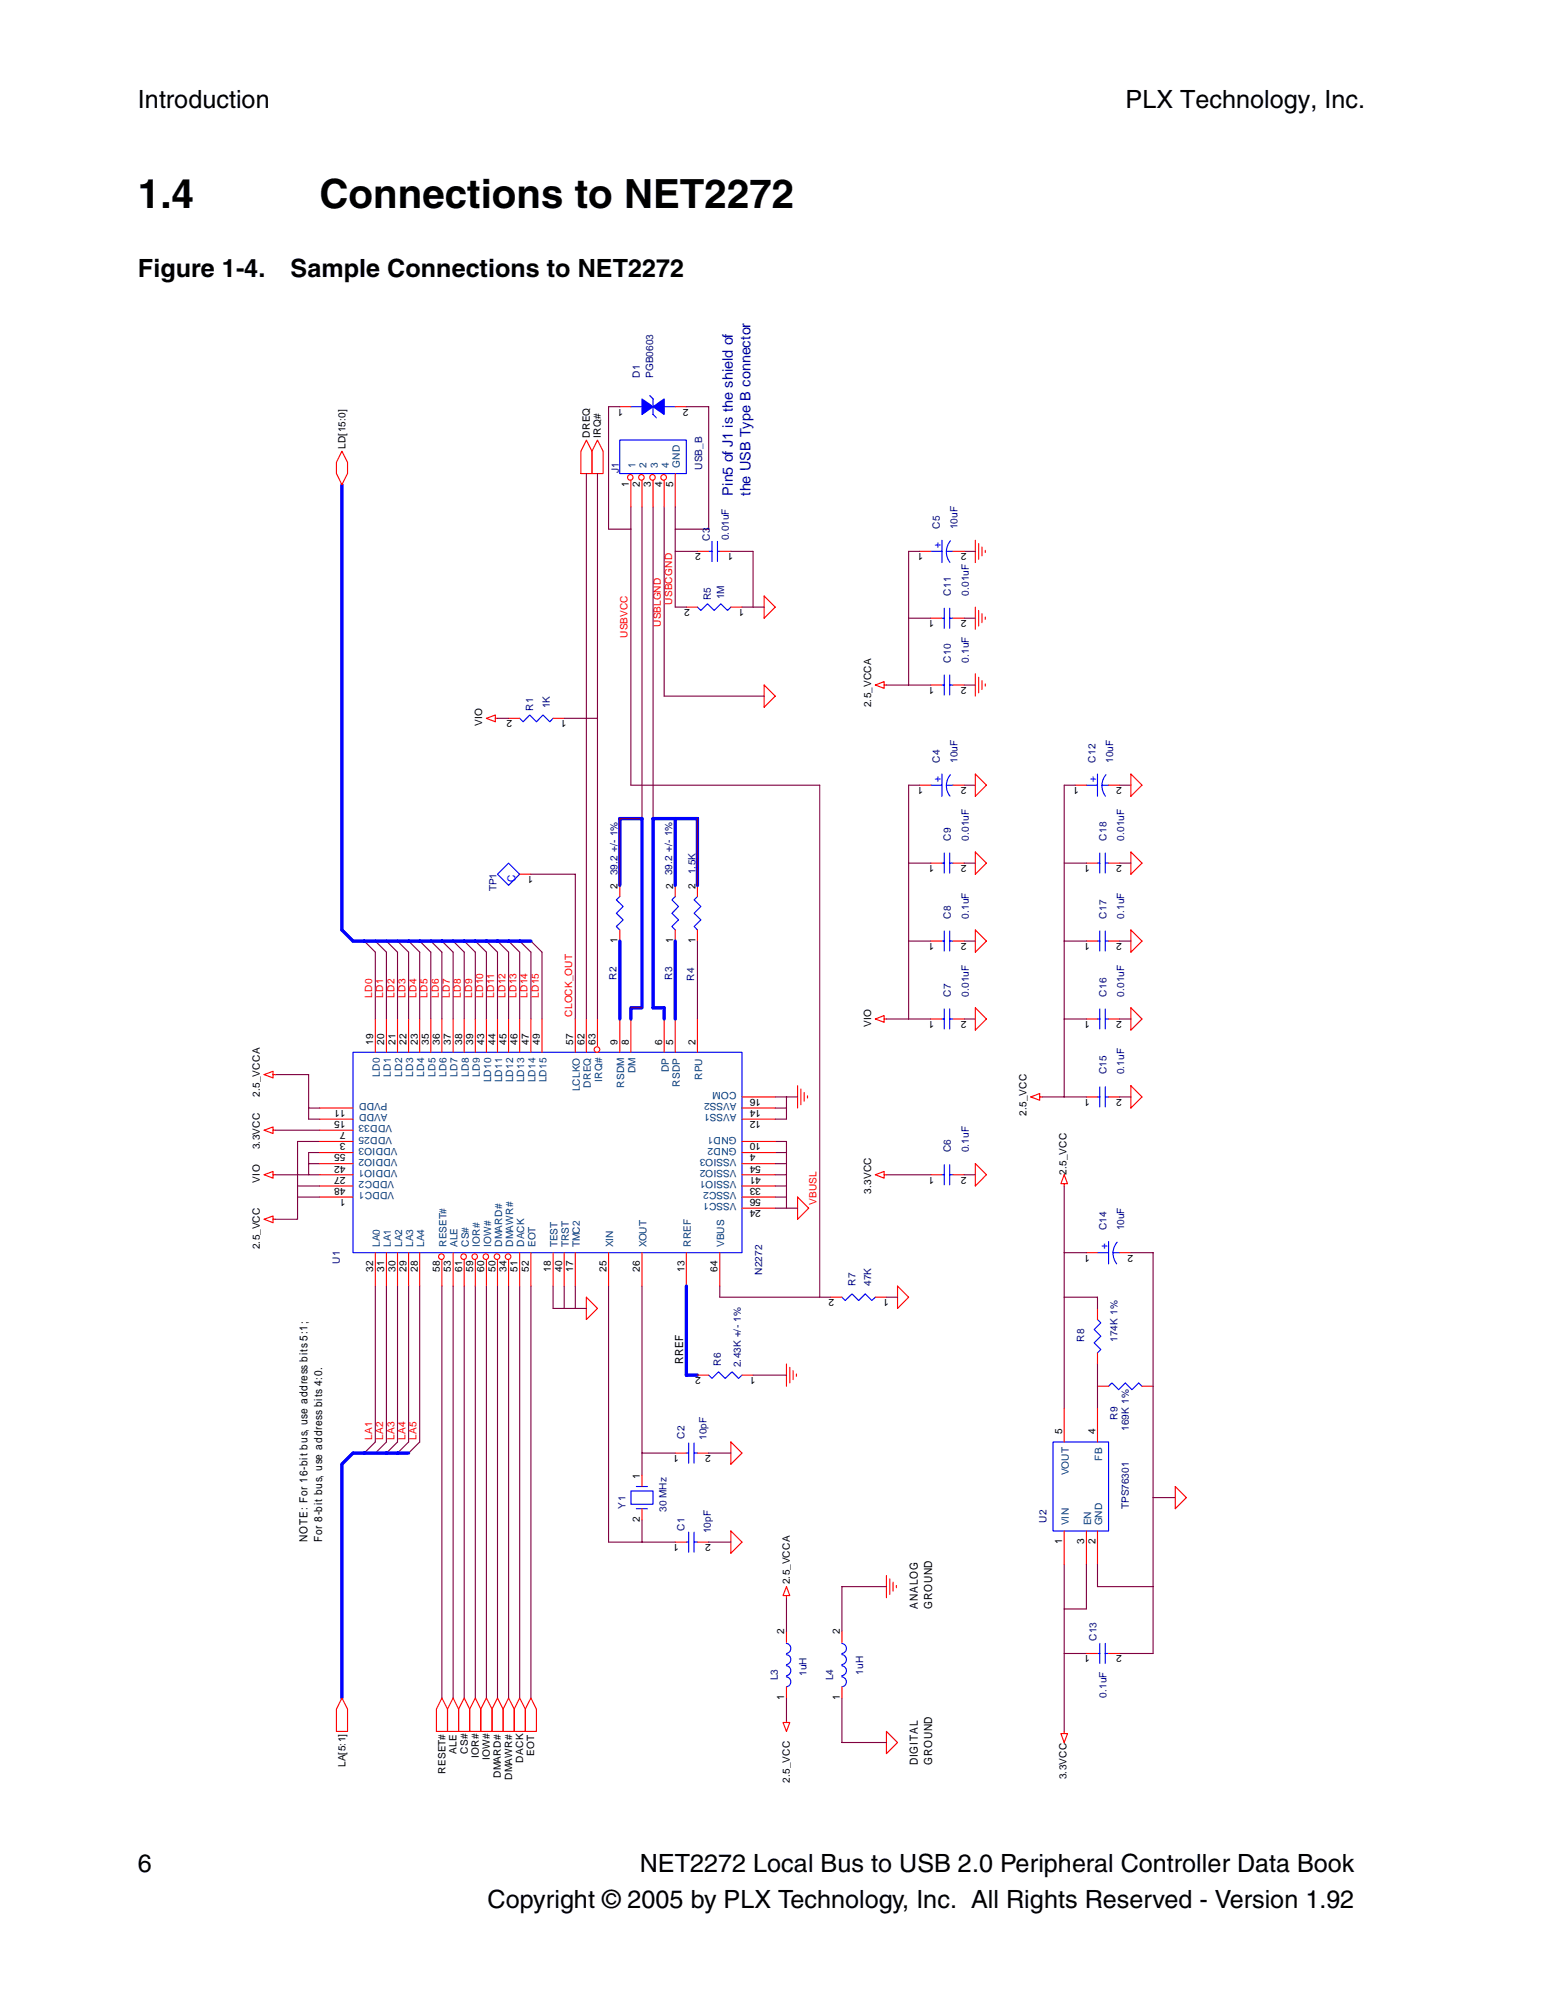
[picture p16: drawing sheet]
<svg xmlns="http://www.w3.org/2000/svg" width="216mm" height="279mm" viewBox="0 0 216 279" stroke-linecap="round" stroke-linejoin="round" font-family="sans-serif">
<defs><g id="words">
<g font-size="5.6">
<text x="19.3" y="29.2">1.4</text>
<text x="44.7" y="29.2">Connections to NET2272</text>
</g>
<g font-size="3.5">
<text x="19.3" y="15">Introduction</text>
<text x="157.5" y="15">PLX Technology, Inc.</text>
<text x="19.3" y="38.7">Figure 1-4.</text>
<text x="40.7" y="38.7">Sample Connections to NET2272</text>
<text x="19.3" y="261.9">6</text>
<text x="89.5" y="261.9">NET2272 Local Bus to USB 2.0 Peripheral Controller Data Book</text>
<text x="68.2" y="266.9">Copyright © 2005 by PLX Technology, Inc. All Rights Reserved - Version 1.92</text>
</g>
<g font-size="2" fill="#0000a0">
<text x="102.5" y="69.4" transform="rotate(-90 102.5 69.4)">Pin5 of J1 is the shield of</text>
<text x="105" y="69.4" transform="rotate(-90 105 69.4)">the USB Type B connector</text>
</g>
<g font-size="1.6" fill="#00f">
<text x="131.7" y="76.7" transform="rotate(-90 131.7 76.7)">+</text>
<text x="131.7" y="109.4" transform="rotate(-90 131.7 109.4)">+</text>
<text x="153.4" y="109.4" transform="rotate(-90 153.4 109.4)">+</text>
<text x="72.1" y="123.4" transform="rotate(-90 72.1 123.4)">C</text>
<text x="155" y="174.8" transform="rotate(-90 155 174.8)">+</text>
</g>
<g font-size="1.6">
<text x="95.6" y="190.8" transform="rotate(-90 95.6 190.8)">RREF</text>
<text x="43" y="215.8" transform="rotate(-90 43 215.8)">NOTE: For 16-bit bus, use address bits 5:1;</text>
<text x="45.1" y="215.8" transform="rotate(-90 45.1 215.8)">For 8-bit bus, use address bits 4:0.</text>
<text x="128.4" y="225.1" transform="rotate(-90 128.4 225.1)">ANALOG</text>
<text x="130.4" y="225.1" transform="rotate(-90 130.4 225.1)">GROUND</text>
<text x="128.4" y="246.9" transform="rotate(-90 128.4 246.9)">DIGITAL</text>
<text x="130.4" y="246.9" transform="rotate(-90 130.4 246.9)">GROUND</text>
</g>
<g font-size="1.4" fill="#000080">
<text x="89.5" y="52.9" transform="rotate(-90 89.5 52.9)">D1</text>
<text x="91.4" y="52.9" transform="rotate(-90 91.4 52.9)">PGB0603</text>
<text x="98.2" y="65.8" transform="rotate(-90 98.2 65.8)">USB_B</text>
<text x="86.6" y="66.2" transform="rotate(-90 86.6 66.2)">J1</text>
<text x="99.3" y="75.7" transform="rotate(-90 99.3 75.7)">C3</text>
<text x="102" y="75.6" transform="rotate(-90 102 75.6)">0.01uF</text>
<text x="131.5" y="74" transform="rotate(-90 131.5 74)">C5</text>
<text x="134" y="74" transform="rotate(-90 134 74)">10uF</text>
<text x="99.5" y="84" transform="rotate(-90 99.5 84)">R5</text>
<text x="101.3" y="83.8" transform="rotate(-90 101.3 83.8)">1M</text>
<text x="133.1" y="83.4" transform="rotate(-90 133.1 83.4)">C11</text>
<text x="135.5" y="83.4" transform="rotate(-90 135.5 83.4)">0.01uF</text>
<text x="133.1" y="92.7" transform="rotate(-90 133.1 92.7)">C10</text>
<text x="135.5" y="92.7" transform="rotate(-90 135.5 92.7)">0.1uF</text>
<text x="74.6" y="99.4" transform="rotate(-90 74.6 99.4)">R1</text>
<text x="76.9" y="99.1" transform="rotate(-90 76.9 99.1)">1K</text>
<text x="131.5" y="106.7" transform="rotate(-90 131.5 106.7)">C4</text>
<text x="134" y="106.7" transform="rotate(-90 134 106.7)">10uF</text>
<text x="153.3" y="106.7" transform="rotate(-90 153.3 106.7)">C12</text>
<text x="155.8" y="106.7" transform="rotate(-90 155.8 106.7)">10uF</text>
<text x="133.1" y="117.6" transform="rotate(-90 133.1 117.6)">C9</text>
<text x="135.5" y="117.6" transform="rotate(-90 135.5 117.6)">0.01uF</text>
<text x="154.8" y="117.6" transform="rotate(-90 154.8 117.6)">C18</text>
<text x="157.3" y="117.6" transform="rotate(-90 157.3 117.6)">0.01uF</text>
<text x="69.5" y="124.7" transform="rotate(-90 69.5 124.7)">TP1</text>
<text x="86.4" y="122.5" transform="rotate(-90 86.4 122.5)">39.2 +/- 1%</text>
<text x="94" y="122.5" transform="rotate(-90 94 122.5)">39.2 +/- 1%</text>
<text x="97.3" y="122.3" transform="rotate(-90 97.3 122.3)">1.5K</text>
<text x="133.1" y="128.5" transform="rotate(-90 133.1 128.5)">C8</text>
<text x="135.5" y="128.5" transform="rotate(-90 135.5 128.5)">0.1uF</text>
<text x="154.8" y="128.5" transform="rotate(-90 154.8 128.5)">C17</text>
<text x="157.3" y="128.5" transform="rotate(-90 157.3 128.5)">0.1uF</text>
<text x="86.3" y="137.1" transform="rotate(-90 86.3 137.1)">R2</text>
<text x="94" y="137.1" transform="rotate(-90 94 137.1)">R3</text>
<text x="97.1" y="137.2" transform="rotate(-90 97.1 137.2)">R4</text>
<text x="133.1" y="139.4" transform="rotate(-90 133.1 139.4)">C7</text>
<text x="135.5" y="139.4" transform="rotate(-90 135.5 139.4)">0.01uF</text>
<text x="154.8" y="139.4" transform="rotate(-90 154.8 139.4)">C16</text>
<text x="157.3" y="139.4" transform="rotate(-90 157.3 139.4)">0.01uF</text>
<text x="154.8" y="150.3" transform="rotate(-90 154.8 150.3)">C15</text>
<text x="157.3" y="150.3" transform="rotate(-90 157.3 150.3)">0.1uF</text>
<text x="133.1" y="161.2" transform="rotate(-90 133.1 161.2)">C6</text>
<text x="135.5" y="161.2" transform="rotate(-90 135.5 161.2)">0.1uF</text>
<text x="154.8" y="172.1" transform="rotate(-90 154.8 172.1)">C14</text>
<text x="157.3" y="172.1" transform="rotate(-90 157.3 172.1)">10uF</text>
<text x="47.6" y="176.8" transform="rotate(-90 47.6 176.8)">U1</text>
<text x="106.6" y="178.4" transform="rotate(-90 106.6 178.4)">N2272</text>
<text x="119.7" y="179.9" transform="rotate(-90 119.7 179.9)">R7</text>
<text x="121.9" y="179.9" transform="rotate(-90 121.9 179.9)">47K</text>
<text x="100.9" y="191.1" transform="rotate(-90 100.9 191.1)">R6</text>
<text x="103.7" y="191.3" transform="rotate(-90 103.7 191.3)">2.43K +/- 1%</text>
<text x="151.7" y="187.7" transform="rotate(-90 151.7 187.7)">R8</text>
<text x="156.4" y="187.7" transform="rotate(-90 156.4 187.7)">174K 1%</text>
<text x="95.8" y="201.3" transform="rotate(-90 95.8 201.3)">C2</text>
<text x="98.9" y="201.4" transform="rotate(-90 98.9 201.4)">10pF</text>
<text x="156.4" y="198.6" transform="rotate(-90 156.4 198.6)">R9</text>
<text x="157.9" y="200.2" transform="rotate(-90 157.9 200.2)">169K 1%</text>
<text x="87.5" y="211.1" transform="rotate(-90 87.5 211.1)">Y1</text>
<text x="93.3" y="211.5" transform="rotate(-90 93.3 211.5)">30 MHz</text>
<text x="95.8" y="214.2" transform="rotate(-90 95.8 214.2)">C1</text>
<text x="99.5" y="214.5" transform="rotate(-90 99.5 214.5)">10pF</text>
<text x="146.4" y="213.1" transform="rotate(-90 146.4 213.1)">U2</text>
<text x="157.9" y="211.1" transform="rotate(-90 157.9 211.1)">TPS76301</text>
<text x="153.4" y="229.6" transform="rotate(-90 153.4 229.6)">C13</text>
<text x="108.8" y="235.1" transform="rotate(-90 108.8 235.1)">L3</text>
<text x="112.8" y="234.4" transform="rotate(-90 112.8 234.4)">1uH</text>
<text x="116.6" y="235.1" transform="rotate(-90 116.6 235.1)">L4</text>
<text x="120.8" y="234.3" transform="rotate(-90 120.8 234.3)">1uH</text>
<text x="154.8" y="237.5" transform="rotate(-90 154.8 237.5)">0.1uF</text>
</g>
<g font-size="1.4">
<text x="87.2" y="57.2" transform="rotate(-180 87.2 57.2)">1</text>
<text x="96.4" y="57.2" transform="rotate(-180 96.4 57.2)">2</text>
<text x="48.3" y="62.8" transform="rotate(-90 48.3 62.8)">LD[15:0]</text>
<text x="82.5" y="61.3" transform="rotate(-90 82.5 61.3)">DREQ</text>
<text x="84.1" y="61.3" transform="rotate(-90 84.1 61.3)">IRQ#</text>
<text x="88" y="68.1" transform="rotate(-90 88 68.1)">1</text>
<text x="89.5" y="68.1" transform="rotate(-90 89.5 68.1)">2</text>
<text x="91.1" y="68.1" transform="rotate(-90 91.1 68.1)">3</text>
<text x="92.6" y="68.1" transform="rotate(-90 92.6 68.1)">4</text>
<text x="94.2" y="68.1" transform="rotate(-90 94.2 68.1)">5</text>
<text x="98.1" y="77.4" transform="rotate(-180 98.1 77.4)">2</text>
<text x="102.6" y="77.4" transform="rotate(-180 102.6 77.4)">1</text>
<text x="129.2" y="77.4" transform="rotate(-180 129.2 77.4)">1</text>
<text x="135.2" y="77.4" transform="rotate(-180 135.2 77.4)">2</text>
<text x="96.5" y="85.2" transform="rotate(-180 96.5 85.2)">2</text>
<text x="104.1" y="85.2" transform="rotate(-180 104.1 85.2)">1</text>
<text x="130.7" y="86.8" transform="rotate(-180 130.7 86.8)">1</text>
<text x="135.2" y="86.8" transform="rotate(-180 135.2 86.8)">2</text>
<text x="67.5" y="101.6" transform="rotate(-90 67.5 101.6)">VIO</text>
<text x="71.6" y="100.8" transform="rotate(-180 71.6 100.8)">2</text>
<text x="79.3" y="100.8" transform="rotate(-180 79.3 100.8)">1</text>
<text x="121.9" y="99" transform="rotate(-90 121.9 99)">2.5_VCCA</text>
<text x="130.7" y="96.1" transform="rotate(-180 130.7 96.1)">1</text>
<text x="135.2" y="96.1" transform="rotate(-180 135.2 96.1)">2</text>
<text x="129.2" y="110.1" transform="rotate(-180 129.2 110.1)">1</text>
<text x="135.2" y="110.1" transform="rotate(-180 135.2 110.1)">2</text>
<text x="150.9" y="110.1" transform="rotate(-180 150.9 110.1)">1</text>
<text x="157" y="110.1" transform="rotate(-180 157 110.1)">2</text>
<text x="74.6" y="122.6" transform="rotate(-180 74.6 122.6)">1</text>
<text x="86.4" y="124.3" transform="rotate(-90 86.4 124.3)">2</text>
<text x="94.2" y="124.3" transform="rotate(-90 94.2 124.3)">2</text>
<text x="97.3" y="124.3" transform="rotate(-90 97.3 124.3)">2</text>
<text x="130.7" y="121" transform="rotate(-180 130.7 121)">1</text>
<text x="135.2" y="121" transform="rotate(-180 135.2 121)">2</text>
<text x="152.5" y="121" transform="rotate(-180 152.5 121)">1</text>
<text x="157" y="121" transform="rotate(-180 157 121)">2</text>
<text x="86.4" y="132" transform="rotate(-90 86.4 132)">1</text>
<text x="94.2" y="132" transform="rotate(-90 94.2 132)">1</text>
<text x="97.3" y="132" transform="rotate(-90 97.3 132)">1</text>
<text x="130.7" y="131.9" transform="rotate(-180 130.7 131.9)">1</text>
<text x="135.2" y="131.9" transform="rotate(-180 135.2 131.9)">2</text>
<text x="152.5" y="131.9" transform="rotate(-180 152.5 131.9)">1</text>
<text x="157" y="131.9" transform="rotate(-180 157 131.9)">2</text>
<text x="121.9" y="143.6" transform="rotate(-90 121.9 143.6)">VIO</text>
<text x="130.7" y="142.8" transform="rotate(-180 130.7 142.8)">1</text>
<text x="135.2" y="142.8" transform="rotate(-180 135.2 142.8)">2</text>
<text x="152.5" y="142.8" transform="rotate(-180 152.5 142.8)">1</text>
<text x="157" y="142.8" transform="rotate(-180 157 142.8)">2</text>
<text x="52.2" y="146.1" transform="rotate(-90 52.2 146.1)">19</text>
<text x="53.8" y="146.1" transform="rotate(-90 53.8 146.1)">20</text>
<text x="55.3" y="146.1" transform="rotate(-90 55.3 146.1)">21</text>
<text x="56.9" y="146.1" transform="rotate(-90 56.9 146.1)">22</text>
<text x="58.4" y="146.1" transform="rotate(-90 58.4 146.1)">23</text>
<text x="60" y="146.1" transform="rotate(-90 60 146.1)">35</text>
<text x="61.5" y="146.1" transform="rotate(-90 61.5 146.1)">36</text>
<text x="63.1" y="146.1" transform="rotate(-90 63.1 146.1)">37</text>
<text x="64.7" y="146.1" transform="rotate(-90 64.7 146.1)">38</text>
<text x="66.2" y="146.1" transform="rotate(-90 66.2 146.1)">39</text>
<text x="67.8" y="146.1" transform="rotate(-90 67.8 146.1)">43</text>
<text x="69.3" y="146.1" transform="rotate(-90 69.3 146.1)">44</text>
<text x="70.9" y="146.1" transform="rotate(-90 70.9 146.1)">45</text>
<text x="72.4" y="146.1" transform="rotate(-90 72.4 146.1)">46</text>
<text x="74" y="146.1" transform="rotate(-90 74 146.1)">47</text>
<text x="75.5" y="146.1" transform="rotate(-90 75.5 146.1)">49</text>
<text x="80.2" y="146.1" transform="rotate(-90 80.2 146.1)">57</text>
<text x="81.8" y="146.1" transform="rotate(-90 81.8 146.1)">62</text>
<text x="83.3" y="146.1" transform="rotate(-90 83.3 146.1)">63</text>
<text x="86.4" y="146.1" transform="rotate(-90 86.4 146.1)">9</text>
<text x="88" y="146.1" transform="rotate(-90 88 146.1)">8</text>
<text x="92.6" y="146.1" transform="rotate(-90 92.6 146.1)">6</text>
<text x="94.2" y="146.1" transform="rotate(-90 94.2 146.1)">5</text>
<text x="97.3" y="146.1" transform="rotate(-90 97.3 146.1)">2</text>
<text x="36.4" y="153.5" transform="rotate(-90 36.4 153.5)">2.5_VCCA</text>
<text x="48.3" y="155.3" transform="rotate(-180 48.3 155.3)">11</text>
<text x="106.5" y="155.3" transform="rotate(-180 106.5 155.3)">14</text>
<text x="106.5" y="153.7" transform="rotate(-180 106.5 153.7)">16</text>
<text x="152.5" y="153.7" transform="rotate(-180 152.5 153.7)">1</text>
<text x="157" y="153.7" transform="rotate(-180 157 153.7)">2</text>
<text x="36.4" y="160.8" transform="rotate(-90 36.4 160.8)">3.3VCC</text>
<text x="48.3" y="161.5" transform="rotate(-180 48.3 161.5)">55</text>
<text x="48.3" y="156.8" transform="rotate(-180 48.3 156.8)">15</text>
<text x="48.3" y="158.4" transform="rotate(-180 48.3 158.4)">7</text>
<text x="48.3" y="159.9" transform="rotate(-180 48.3 159.9)">3</text>
<text x="105.7" y="161.5" transform="rotate(-180 105.7 161.5)">4</text>
<text x="106.5" y="159.9" transform="rotate(-180 106.5 159.9)">10</text>
<text x="106.5" y="156.8" transform="rotate(-180 106.5 156.8)">12</text>
<text x="143.6" y="156.1" transform="rotate(-90 143.6 156.1)">2.5_VCC</text>
<text x="36.4" y="165.4" transform="rotate(-90 36.4 165.4)">VIO</text>
<text x="48.3" y="164.6" transform="rotate(-180 48.3 164.6)">27</text>
<text x="48.3" y="163.1" transform="rotate(-180 48.3 163.1)">42</text>
<text x="48.3" y="167.7" transform="rotate(-180 48.3 167.7)">1</text>
<text x="48.3" y="166.2" transform="rotate(-180 48.3 166.2)">48</text>
<text x="106.5" y="167.7" transform="rotate(-180 106.5 167.7)">56</text>
<text x="106.5" y="166.2" transform="rotate(-180 106.5 166.2)">33</text>
<text x="106.5" y="164.6" transform="rotate(-180 106.5 164.6)">41</text>
<text x="106.5" y="163.1" transform="rotate(-180 106.5 163.1)">54</text>
<text x="121.9" y="167" transform="rotate(-90 121.9 167)">3.3VCC</text>
<text x="130.7" y="164.6" transform="rotate(-180 130.7 164.6)">1</text>
<text x="135.2" y="164.6" transform="rotate(-180 135.2 164.6)">2</text>
<text x="149.2" y="164.4" transform="rotate(-90 149.2 164.4)">2.5_VCC</text>
<text x="106.5" y="169.3" transform="rotate(-180 106.5 169.3)">24</text>
<text x="36.4" y="174.8" transform="rotate(-90 36.4 174.8)">2.5_VCC</text>
<text x="52.2" y="177.9" transform="rotate(-90 52.2 177.9)">32</text>
<text x="53.8" y="177.9" transform="rotate(-90 53.8 177.9)">31</text>
<text x="55.3" y="177.9" transform="rotate(-90 55.3 177.9)">30</text>
<text x="56.9" y="177.9" transform="rotate(-90 56.9 177.9)">29</text>
<text x="58.4" y="177.9" transform="rotate(-90 58.4 177.9)">28</text>
<text x="61.5" y="177.9" transform="rotate(-90 61.5 177.9)">58</text>
<text x="63.1" y="177.9" transform="rotate(-90 63.1 177.9)">53</text>
<text x="64.7" y="177.9" transform="rotate(-90 64.7 177.9)">61</text>
<text x="66.2" y="177.9" transform="rotate(-90 66.2 177.9)">59</text>
<text x="67.8" y="177.9" transform="rotate(-90 67.8 177.9)">60</text>
<text x="69.3" y="177.9" transform="rotate(-90 69.3 177.9)">50</text>
<text x="70.9" y="177.9" transform="rotate(-90 70.9 177.9)">34</text>
<text x="72.4" y="177.9" transform="rotate(-90 72.4 177.9)">51</text>
<text x="74" y="177.9" transform="rotate(-90 74 177.9)">52</text>
<text x="77.1" y="177.9" transform="rotate(-90 77.1 177.9)">18</text>
<text x="78.6" y="177.9" transform="rotate(-90 78.6 177.9)">40</text>
<text x="80.2" y="177.9" transform="rotate(-90 80.2 177.9)">17</text>
<text x="84.9" y="177.9" transform="rotate(-90 84.9 177.9)">25</text>
<text x="89.5" y="177.9" transform="rotate(-90 89.5 177.9)">26</text>
<text x="95.8" y="177.9" transform="rotate(-90 95.8 177.9)">13</text>
<text x="100.4" y="177.9" transform="rotate(-90 100.4 177.9)">64</text>
<text x="152.5" y="175.5" transform="rotate(-180 152.5 175.5)">1</text>
<text x="158.6" y="175.5" transform="rotate(-180 158.6 175.5)">2</text>
<text x="116.7" y="181.8" transform="rotate(-180 116.7 181.8)">2</text>
<text x="124.4" y="181.8" transform="rotate(-180 124.4 181.8)">1</text>
<text x="98.1" y="192.7" transform="rotate(-180 98.1 192.7)">2</text>
<text x="105.7" y="192.7" transform="rotate(-180 105.7 192.7)">1</text>
<text x="95" y="203.6" transform="rotate(-180 95 203.6)">1</text>
<text x="99.5" y="203.6" transform="rotate(-180 99.5 203.6)">2</text>
<text x="148.6" y="200.6" transform="rotate(-90 148.6 200.6)">5</text>
<text x="153.3" y="200.6" transform="rotate(-90 153.3 200.6)">4</text>
<text x="89.5" y="206.9" transform="rotate(-90 89.5 206.9)">1</text>
<text x="89.5" y="213" transform="rotate(-90 89.5 213)">2</text>
<text x="95" y="216" transform="rotate(-180 95 216)">1</text>
<text x="99.5" y="216" transform="rotate(-180 99.5 216)">2</text>
<text x="110.5" y="221.7" transform="rotate(-90 110.5 221.7)">2.5_VCCA</text>
<text x="148.6" y="216.1" transform="rotate(-90 148.6 216.1)">1</text>
<text x="151.7" y="216.1" transform="rotate(-90 151.7 216.1)">3</text>
<text x="153.3" y="216.1" transform="rotate(-90 153.3 216.1)">2</text>
<text x="109.7" y="228.7" transform="rotate(-90 109.7 228.7)">2</text>
<text x="117.5" y="228.7" transform="rotate(-90 117.5 228.7)">2</text>
<text x="152.5" y="231.6" transform="rotate(-180 152.5 231.6)">1</text>
<text x="157" y="231.6" transform="rotate(-180 157 231.6)">2</text>
<text x="109.7" y="237.9" transform="rotate(-90 109.7 237.9)">1</text>
<text x="117.5" y="237.9" transform="rotate(-90 117.5 237.9)">1</text>
<text x="63.9" y="245.3" transform="rotate(-90 63.9 245.3)">ALE</text>
<text x="65.4" y="245.3" transform="rotate(-90 65.4 245.3)">CS#</text>
<text x="67" y="246" transform="rotate(-90 67 246)">IOR#</text>
<text x="74.8" y="245.7" transform="rotate(-90 74.8 245.7)">EOT</text>
<text x="48.3" y="247.2" transform="rotate(-90 48.3 247.2)">LA[5:1]</text>
<text x="62.3" y="248.1" transform="rotate(-90 62.3 248.1)">RESET#</text>
<text x="68.5" y="246.3" transform="rotate(-90 68.5 246.3)">IOW#</text>
<text x="70.1" y="248.8" transform="rotate(-90 70.1 248.8)">DMARD#</text>
<text x="71.6" y="249.1" transform="rotate(-90 71.6 249.1)">DMAWR#</text>
<text x="73.2" y="246.6" transform="rotate(-90 73.2 246.6)">DACK</text>
<text x="110.5" y="249.4" transform="rotate(-90 110.5 249.4)">2.5_VCC</text>
<text x="149.2" y="248.9" transform="rotate(-90 149.2 248.9)">3.3VCC</text>
</g>
<g font-size="1.4" fill="#004080">
<text x="88.9" y="65.5" transform="rotate(-90 88.9 65.5)">1</text>
<text x="90.5" y="65.5" transform="rotate(-90 90.5 65.5)">2</text>
<text x="92" y="65.5" transform="rotate(-90 92 65.5)">3</text>
<text x="93.6" y="65.5" transform="rotate(-90 93.6 65.5)">4</text>
<text x="95.1" y="65.5" transform="rotate(-90 95.1 65.5)">GND</text>
<text x="53.1" y="150.7" transform="rotate(-90 53.1 150.7)">LD0</text>
<text x="54.2" y="155.9" transform="rotate(-180 54.2 155.9)">AVDD</text>
<text x="54.2" y="154.3" transform="rotate(-180 54.2 154.3)">PVDD</text>
<text x="54.7" y="150.7" transform="rotate(-90 54.7 150.7)">LD1</text>
<text x="56.3" y="150.7" transform="rotate(-90 56.3 150.7)">LD2</text>
<text x="57.8" y="150.7" transform="rotate(-90 57.8 150.7)">LD3</text>
<text x="59.4" y="150.7" transform="rotate(-90 59.4 150.7)">LD4</text>
<text x="60.9" y="150.7" transform="rotate(-90 60.9 150.7)">LD5</text>
<text x="62.5" y="150.7" transform="rotate(-90 62.5 150.7)">LD6</text>
<text x="64" y="150.7" transform="rotate(-90 64 150.7)">LD7</text>
<text x="65.6" y="150.7" transform="rotate(-90 65.6 150.7)">LD8</text>
<text x="67.2" y="150.7" transform="rotate(-90 67.2 150.7)">LD9</text>
<text x="68.7" y="151.4" transform="rotate(-90 68.7 151.4)">LD10</text>
<text x="70.3" y="151.4" transform="rotate(-90 70.3 151.4)">LD11</text>
<text x="71.8" y="151.4" transform="rotate(-90 71.8 151.4)">LD12</text>
<text x="73.4" y="151.4" transform="rotate(-90 73.4 151.4)">LD13</text>
<text x="74.9" y="151.4" transform="rotate(-90 74.9 151.4)">LD14</text>
<text x="76.5" y="151.4" transform="rotate(-90 76.5 151.4)">LD15</text>
<text x="81.1" y="152.7" transform="rotate(-90 81.1 152.7)">LCLKO</text>
<text x="82.7" y="152.2" transform="rotate(-90 82.7 152.2)">DREQ</text>
<text x="84.2" y="151.4" transform="rotate(-90 84.2 151.4)">IRQ#</text>
<text x="87.3" y="152.2" transform="rotate(-90 87.3 152.2)">RSDM</text>
<text x="88.9" y="150.2" transform="rotate(-90 88.9 150.2)">DM</text>
<text x="93.6" y="150" transform="rotate(-90 93.6 150)">DP</text>
<text x="95.1" y="152" transform="rotate(-90 95.1 152)">RSDP</text>
<text x="98.2" y="151.1" transform="rotate(-90 98.2 151.1)">RPU</text>
<text x="103.1" y="155.9" transform="rotate(-180 103.1 155.9)">AVSS1</text>
<text x="103.1" y="154.3" transform="rotate(-180 103.1 154.3)">AVSS2</text>
<text x="103.1" y="152.8" transform="rotate(-180 103.1 152.8)">COM</text>
<text x="54.9" y="157.5" transform="rotate(-180 54.9 157.5)">VDD33</text>
<text x="54.9" y="159" transform="rotate(-180 54.9 159)">VDD25</text>
<text x="55.6" y="160.6" transform="rotate(-180 55.6 160.6)">VDDIO3</text>
<text x="103.1" y="160.6" transform="rotate(-180 103.1 160.6)">GND2</text>
<text x="103.1" y="159" transform="rotate(-180 103.1 159)">GND1</text>
<text x="55.2" y="166.8" transform="rotate(-180 55.2 166.8)">VDDC1</text>
<text x="55.2" y="165.2" transform="rotate(-180 55.2 165.2)">VDDC2</text>
<text x="55.6" y="163.7" transform="rotate(-180 55.6 163.7)">VDDIO1</text>
<text x="55.6" y="162.1" transform="rotate(-180 55.6 162.1)">VDDIO2</text>
<text x="103.1" y="166.8" transform="rotate(-180 103.1 166.8)">VSSC2</text>
<text x="103.1" y="165.2" transform="rotate(-180 103.1 165.2)">VSSIO1</text>
<text x="103.1" y="163.7" transform="rotate(-180 103.1 163.7)">VSSIO2</text>
<text x="103.1" y="162.1" transform="rotate(-180 103.1 162.1)">VSSIO3</text>
<text x="103.1" y="168.4" transform="rotate(-180 103.1 168.4)">VSSC1</text>
<text x="53.1" y="174.5" transform="rotate(-90 53.1 174.5)">LA0</text>
<text x="54.7" y="174.5" transform="rotate(-90 54.7 174.5)">LA1</text>
<text x="56.3" y="174.5" transform="rotate(-90 56.3 174.5)">LA2</text>
<text x="57.8" y="174.5" transform="rotate(-90 57.8 174.5)">LA3</text>
<text x="59.4" y="174.5" transform="rotate(-90 59.4 174.5)">LA4</text>
<text x="62.5" y="174.5" transform="rotate(-90 62.5 174.5)">RESET#</text>
<text x="64" y="174.5" transform="rotate(-90 64 174.5)">ALE</text>
<text x="65.6" y="174.5" transform="rotate(-90 65.6 174.5)">CS#</text>
<text x="67.2" y="174.5" transform="rotate(-90 67.2 174.5)">IOR#</text>
<text x="68.7" y="174.5" transform="rotate(-90 68.7 174.5)">IOW#</text>
<text x="70.3" y="174.5" transform="rotate(-90 70.3 174.5)">DMARD#</text>
<text x="71.8" y="174.5" transform="rotate(-90 71.8 174.5)">DMAWR#</text>
<text x="73.4" y="174.5" transform="rotate(-90 73.4 174.5)">DACK</text>
<text x="74.9" y="174.5" transform="rotate(-90 74.9 174.5)">EOT</text>
<text x="78" y="174.5" transform="rotate(-90 78 174.5)">TEST</text>
<text x="79.6" y="174.5" transform="rotate(-90 79.6 174.5)">TRST</text>
<text x="81.1" y="174.5" transform="rotate(-90 81.1 174.5)">TMC2</text>
<text x="85.8" y="174.5" transform="rotate(-90 85.8 174.5)">XIN</text>
<text x="90.5" y="174.5" transform="rotate(-90 90.5 174.5)">XOUT</text>
<text x="96.7" y="174.5" transform="rotate(-90 96.7 174.5)">RREF</text>
<text x="101.3" y="174.5" transform="rotate(-90 101.3 174.5)">VBUS</text>
<text x="149.5" y="206.4" transform="rotate(-90 149.5 206.4)">VOUT</text>
<text x="154.2" y="204.4" transform="rotate(-90 154.2 204.4)">FB</text>
<text x="149.5" y="213.4" transform="rotate(-90 149.5 213.4)">VIN</text>
<text x="152.7" y="213.4" transform="rotate(-90 152.7 213.4)">EN</text>
<text x="154.2" y="213.4" transform="rotate(-90 154.2 213.4)">GND</text>
</g>
<g font-size="1.4" fill="#f00">
<text x="87.8" y="89.3" transform="rotate(-90 87.8 89.3)">USBVCC</text>
<text x="92.5" y="87.7" transform="rotate(-90 92.5 87.7)">USBLGND</text>
<text x="94" y="84.6" transform="rotate(-90 94 84.6)">USBCGND</text>
<text x="52.1" y="139.6" transform="rotate(-90 52.1 139.6)">LD0</text>
<text x="53.6" y="139.6" transform="rotate(-90 53.6 139.6)">LD1</text>
<text x="55.2" y="139.6" transform="rotate(-90 55.2 139.6)">LD2</text>
<text x="56.7" y="139.6" transform="rotate(-90 56.7 139.6)">LD3</text>
<text x="58.3" y="139.6" transform="rotate(-90 58.3 139.6)">LD4</text>
<text x="59.8" y="139.6" transform="rotate(-90 59.8 139.6)">LD5</text>
<text x="61.4" y="139.6" transform="rotate(-90 61.4 139.6)">LD6</text>
<text x="62.9" y="139.6" transform="rotate(-90 62.9 139.6)">LD7</text>
<text x="64.5" y="139.6" transform="rotate(-90 64.5 139.6)">LD8</text>
<text x="66.1" y="139.6" transform="rotate(-90 66.1 139.6)">LD9</text>
<text x="67.6" y="139.6" transform="rotate(-90 67.6 139.6)">LD10</text>
<text x="69.2" y="139.6" transform="rotate(-90 69.2 139.6)">LD11</text>
<text x="70.7" y="139.6" transform="rotate(-90 70.7 139.6)">LD12</text>
<text x="72.3" y="139.6" transform="rotate(-90 72.3 139.6)">LD13</text>
<text x="73.8" y="139.6" transform="rotate(-90 73.8 139.6)">LD14</text>
<text x="75.4" y="139.6" transform="rotate(-90 75.4 139.6)">LD15</text>
<text x="80.1" y="142.2" transform="rotate(-90 80.1 142.2)">CLOCK_OUT</text>
<text x="114.3" y="168.6" transform="rotate(-90 114.3 168.6)">VBUSL</text>
<text x="52.1" y="201.4" transform="rotate(-90 52.1 201.4)">LA1</text>
<text x="53.6" y="201.4" transform="rotate(-90 53.6 201.4)">LA2</text>
<text x="55.2" y="201.4" transform="rotate(-90 55.2 201.4)">LA3</text>
<text x="56.7" y="201.4" transform="rotate(-90 56.7 201.4)">LA4</text>
<text x="58.3" y="201.4" transform="rotate(-90 58.3 201.4)">LA5</text>
</g>
</g></defs>
<g fill="none" stroke="#f00" stroke-width=".16">
<path d="M82 61.6l.8 1.5v3.2h-1.5v-3.2zM83.6 61.6l.8 1.5v3.2h-1.6v-3.2zM136.5 75.6v3.1M136.9 76.1v2.1M137.4 76.5v1.3M137.9 77v.3M106.9 95.8l1.6 1.6-1.6 1.5zM122.5 95.8l1.2-.4v.9zM123.7 95.8h.3M130.2 95.8h1.6M133.3 95.8h1.6M136.5 94.3v3.1"/>
<path d="M136.9 94.8v2.1M137.4 95.2v1.3M137.9 95.7v.3M68.1 100.5l1.2-.5v1zM69.3 100.5h.3M71.2 100.5h1.5M77.4 100.5h1.5M158.2 119.2l1.6 1.6-1.6 1.5zM72.7 122.3h1.6M86.7 123.9v1.5M86.7 130.1v1.6M94.5 123.9v1.5"/>
<path d="M94.5 130.1v1.6M158.2 130.1l1.6 1.6-1.6 1.5zM37 158.1l1.2-.4v.9zM38.2 158.1h.3M111.6 151.9v3.1M112.1 152.4v2.2M112.5 152.8v1.3M113 153.3v.3M122.5 142.6l1.2-.5v.9zM123.7 142.6h.3M158.2 141l1.6 1.6-1.6 1.5zM158.2 151.9l1.6 1.6-1.6 1.5z"/>
<path d="M37 170.6l1.2-.5v1zM38.2 170.6h.3M52.5 175.3v4.6M54.1 175.3v4.6M55.6 175.3v4.6M57.2 175.3v4.6M58.7 175.3v4.6M111.6 167.5l1.5 1.5-1.5 1.6zM122.5 164.4l1.2-.5v.9zM123.7 164.4h.3M130.2 164.4h1.6M133.3 164.4h1.6"/>
<path d="M136.5 162.8l1.5 1.6-1.5 1.5zM152 175.3h1.6M156.7 175.3h1.5M110 190.8v3.1M110.5 191.3v2.2M111 191.8v1.2M111.4 192.2v.4M153.6 193.9h1.5M153.6 183.1v1.5M153.6 189.3v1.5M159.8 193.9h1.5M102.3 201.7l1.5 1.6-1.5 1.6z"/>
<path d="M102.3 214.2l1.5 1.6-1.5 1.5zM61.8 237.6l.8 1.5v3.1h-1.5v-3.1zM63.4 237.6l.8 1.5v3.1h-1.6v-3.1zM65 237.6l.7 1.5v3.1h-1.5v-3.1zM66.5 237.6l.8 1.5v3.1h-1.6v-3.1zM72.7 237.6l.8 1.5v3.1h-1.6v-3.1zM74.3 237.6l.8 1.5v3.1h-1.6v-3.1z"/>
</g>
<g fill="none" stroke="#00f" stroke-width=".16">
<path d="M131.8 95.8h.3M132.1 94.4v2.8M132.9 95.8h.4M132.9 94.4v2.8M72.7 100.5l.5 .5 .9-1 1 1 .9-1 .9 1 .5-.5M71.2 120.8l1.5 1.5-1.5 1.6-1.6-1.6zM86.7 125.4l-.5 .5 1 .9-1 1 1 .9-1 .9 .5 .5M94.5 125.4l-.5 .5 .9 .9-.9 1 .9 .9-.9 .9 .5 .5M49.4 147.2h54.4v28.1h-54.4zM131.8 164.4h.3M132.1 163v2.8M132.9 163v2.8"/>
<path d="M132.9 164.4h.4M153.6 175.3h1.5M155.1 173.7v3.1M155.7 175.3h1M156.3 173.8a2.41 2.41 0 0 0-.1 3M153.6 184.6l.4 .5-.9 .9 .9 1-.9 .9 .9 .9-.4 .5M155.1 193.9l.5-.4 .9 .9 1-.9 .9 .9 .9-.9 .5 .4"/>
</g>
<g fill="none" stroke="#800040" stroke-width=".16">
<path d="M83.6 66.3v34.2h-4.7M88.3 70.9v3.1M92.9 70.9v26.5M127.1 77.1v18.7M134.9 77.1h1.6M124 95.8h6.2M134.9 95.8h1.6M69.6 100.5h1.6M88.3 109.9h26.4v71.6h1.6M134.9 109.9h1.6M148.9 109.9v43.6h-3.1M156.7 109.9h1.5"/>
<path d="M74.3 122.3h6.2v20.3M38.5 150.3h4.7v6.3h1.5M38.5 158.1h6.2M43.2 155h1.5M44.7 159.7h-3.1v7.8M108.5 156.6h1.5M108.5 159.7h1.5v4.7h-1.5M111.6 153.5h-1.6v1.5h-1.5M124 142.6h3.1M41.6 167.5v3.1h-3.1M41.6 167.5h3.1M41.6 165.9h3.1"/>
<path d="M43.2 161.3h1.5M44.7 162.8h-1.5v1.6h1.5M61.8 179.9v57.7M63.4 179.9v57.7M65 179.9v57.7M66.5 179.9v57.7M72.7 179.9v57.7M74.3 179.9v57.7M100.7 179.9v1.6M108.5 167.5h1.5M108.5 165.9h1.5M108.5 161.3h1.5"/>
<path d="M110 169h1.6M124 164.4h6.2M134.9 164.4h1.6M153.6 183.1v-1.6h-4.7v15.6M153.6 190.8v6.3M161.3 193.9v15.6M85.2 215.8h4.6M89.8 203.3v3.1"/>
</g>
<path d="M47.8 204.9v32.7" fill="none" stroke="#00f" stroke-width=".47"/>
<circle cx="64.9" cy="175.8" r=".39" fill="#fff" stroke="#f00" stroke-width=".16"/>
<path d="M65 176.2v3.7" fill="none" stroke="#f00" stroke-width=".16"/>
<circle cx="66.4" cy="175.8" r=".39" fill="#fff" stroke="#f00" stroke-width=".16"/>
<path d="M66.5 176.2v3.7" fill="none" stroke="#f00" stroke-width=".16"/>
<circle cx="68" cy="175.8" r=".39" fill="#fff" stroke="#f00" stroke-width=".16"/>
<path d="M63.4 175.3v4.6M68.1 176.2v3.7" fill="none" stroke="#f00" stroke-width=".16"/>
<circle cx="71.1" cy="175.8" r=".39" fill="#fff" stroke="#f00" stroke-width=".16"/>
<path d="M71.2 176.2v3.7" fill="none" stroke="#f00" stroke-width=".16"/>
<circle cx="61.8" cy="175.8" r=".39" fill="#fff" stroke="#f00" stroke-width=".16"/>
<g fill="none" stroke="#f00" stroke-width=".16">
<path d="M52.5 142.6v4.6M54.1 142.6v4.6M55.6 142.6v4.6M57.2 142.6v4.6M58.7 142.6v4.6M60.3 142.6v4.6M61.8 142.6v4.6M63.4 142.6v4.6M65 142.6v4.6M66.5 142.6v4.6M68.1 142.6v4.6M69.6 142.6v4.6"/>
<path d="M71.2 142.6v4.6M72.7 142.6v4.6M74.3 142.6v4.6M75.8 142.6v4.6M82 142.6v4.6M61.8 176.2v3.7M72.7 175.3v4.6M74.3 175.3v4.6M77.4 175.3v4.6M78.9 175.3v4.6M85.2 175.3v4.6M89.8 175.3v4.6"/>
<path d="M96 175.3v4.6M100.7 175.3v4.6"/>
</g>
<circle cx="83.5" cy="146.8" r=".39" fill="#fff" stroke="#f00" stroke-width=".16"/>
<g fill="none" stroke="#f00" stroke-width=".16">
<path d="M44.7 158.1h4.7M44.7 156.6h4.7M44.7 159.7h4.7M80.5 142.6v4.6M83.6 142.6v3.7M103.8 156.6h4.7M103.8 159.7h4.7M103.8 155h4.7M103.8 153.5h4.7M44.7 167.5h4.7M44.7 161.3h4.7M44.7 165.9h4.7"/>
<path d="M44.7 164.4h4.7M80.5 175.3v4.6M103.8 167.5h4.7M103.8 161.3h4.7M103.8 165.9h4.7M103.8 164.4h4.7M103.8 169h4.7"/>
</g>
<circle cx="69.5" cy="175.8" r=".39" fill="#fff" stroke="#f00" stroke-width=".16"/>
<g fill="none" stroke="#f00" stroke-width=".16">
<path d="M86.7 56.9h1.6M94.5 56.9h1.5M128.7 77.1h1.5M133.3 77.1h1.6M130.2 86.5h1.6M133.3 86.5h1.6M136.5 84.9v3.1M136.9 85.4v2.2M137.4 85.9v1.2M137.9 86.3v.4M128.7 109.9h1.5M133.3 109.9h1.6"/>
<path d="M136.5 108.3l1.5 1.6-1.5 1.5zM136.5 119.2l1.5 1.6-1.5 1.5zM97.6 123.9v1.5M97.6 130.1v1.6M130.2 131.7h1.6M130.2 120.8h1.6M133.3 131.7h1.6M133.3 120.8h1.6M136.5 130.1l1.5 1.6-1.5 1.5zM152 131.7h1.6M152 120.8h1.6M155.1 131.7h1.6"/>
<path d="M155.1 120.8h1.6M44.7 155h4.7M86.7 142.6v4.6M88.3 142.6v4.6M92.9 142.6v4.6M94.5 142.6v4.6M97.6 142.6v4.6M130.2 142.6h1.6M133.3 142.6h1.6M136.5 141l1.5 1.6-1.5 1.5zM152 142.6h1.6M152 153.5h1.6"/>
<path d="M155.1 142.6h1.6M155.1 153.5h1.6M44.7 162.8h4.7M69.6 176.2v3.7M103.8 162.8h4.7M148.9 164.4l.5 1.2h-1zM148.9 165.6v.3M148.9 197.1v4.6M153.6 197.1v4.6M148.9 214.2v4.7M152 214.2v4.7M153.6 214.2v4.7"/>
<path d="M164.4 208l1.6 1.5-1.6 1.6zM68.1 237.6l.7 1.5v3.1h-1.5v-3.1zM71.2 237.6l.7 1.5v3.1h-1.5v-3.1zM152 231.3h1.6M155.1 231.3h1.6M148.4 242.5h1l-.5 1.3zM148.9 242.2v.3"/>
</g>
<g fill="none" stroke="#800040" stroke-width=".16">
<path d="M86.7 56.9h-1.5v17.1h3.1v35.9M96 56.9h3.2v17.1h-4.7v3.1M89.8 70.9v43.6h-3.1v9.4M91.4 70.9v43.6M127.1 77.1h1.6M103.8 84.9h1.6M127.1 86.5h3.1M134.9 86.5h1.6M94.5 114.5v9.4M97.6 114.5v9.4M128.7 109.9h-1.6v32.7h3.1M51 131.7l1.5 1.5"/>
<path d="M52.5 131.7l1.6 1.5M54.1 131.7l1.5 1.5M55.6 131.7l1.6 1.5M57.2 131.7l1.5 1.5M58.7 131.7l1.6 1.5M60.3 131.7l1.5 1.5M61.8 131.7l1.6 1.5M63.4 131.7l1.6 1.5M65 131.7l1.5 1.5M66.5 131.7l1.6 1.5M68.1 131.7l1.5 1.5M69.6 131.7l1.6 1.5"/>
<path d="M71.2 131.7l1.5 1.5M72.7 131.7l1.6 1.5M74.3 131.7l1.5 1.5M86.7 131.7v10.9M94.5 131.7v10.9M97.6 131.7v10.9M127.1 131.7h3.1M127.1 120.8h3.1M134.9 131.7h1.6M134.9 120.8h1.6M148.9 131.7h3.1M148.9 120.8h3.1"/>
<path d="M156.7 131.7h1.5M156.7 120.8h1.5M89.8 141h-1.5v1.6M91.4 141h1.5v1.6M134.9 142.6h1.6M148.9 142.6h3.1M148.9 153.5h3.1M156.7 142.6h1.5M156.7 153.5h1.5M96 179.9v12.5h1.6M108.5 162.8h1.5M148.9 165.9v15.6"/>
<path d="M148.9 175.3h3.1M158.2 175.3h3.1v18.6M100.7 181.5h14M52.5 201.7l-1.5 1.6M54.1 201.7l-1.6 1.6M55.6 201.7l-1.5 1.6M57.2 201.7l-1.6 1.6M58.7 201.7l-1.5 1.6M148.9 218.9v23.3M152 218.9v6.2h-3.1M153.6 218.9v3.1h7.7M164.4 209.5h-3.1v21.8h-4.6"/>
<path d="M148.9 231.3h3.1"/>
</g>
<g fill="none" stroke="#00f" stroke-width=".16">
<path d="M88.3 56.9h1.5M90.9 55.4l.5 .4v2.2l.4 .5M92.9 56.9h1.6M86.7 61.6h9.3v4.7h-9.3zM130.2 77.1h1.6M131.8 75.6v3.1M132.4 77.1h.9M133 75.7a2.41 2.41 0 0 0-.1 3M131.8 86.5h.3M132.1 85.1v2.8M132.9 85.1v2.8M132.9 86.5h.4"/>
<path d="M130.2 109.9h1.6M131.8 108.3v3.1M132.1 119.3v2.9M132.4 109.9h.9M132.9 119.3v2.9M133 108.4a2.38 2.38 0 0 0-.1 3M153.9 119.3v2.9M154.7 119.3v2.9M97.6 125.4l-.5 .5 1 .9-1 1 1 .9-1 .9 .5 .5M131.8 131.7h.3M131.8 120.8h.3M132.1 130.3v2.8"/>
<path d="M132.9 130.3v2.8M132.9 131.7h.4M132.9 120.8h.4M153.6 131.7h.3M153.6 120.8h.3M153.9 130.3v2.8M154.7 131.7h.4M154.7 120.8h.4M154.7 130.3v2.8M131.8 142.6h.3M132.1 141.2v2.8M132.9 142.6h.4"/>
<path d="M132.9 141.2v2.8M153.6 142.6h.3M153.6 153.5h.3M153.9 141.2v2.8M153.9 152.1v2.8M154.7 142.6h.4M154.7 141.2v2.8M154.7 152.1v2.8M154.7 153.5h.4M147.4 201.7h7.7v12.5h-7.7zM153.6 231.3h.3M153.9 229.9v2.8"/>
<path d="M154.7 231.3h.4M154.7 229.9v2.8"/>
</g>
<g fill="#00f" stroke="#00f" stroke-width=".16">
<path d="M89.8 55.8l1.6 1.1-1.6 1.1z" fill-rule="evenodd"/>
<path d="M91.4 56.9l1.5-1.1v2.2z" fill-rule="evenodd"/>
</g>
<path d="M94.5 114.5h3.1v9.4M86.7 123.9v-9.4h3.1v26.5h-1.5v1.6M86.7 131.7v10.9" fill="none" stroke="#00f" stroke-width=".47"/>
<circle cx="88.2" cy="66.8" r=".39" fill="#fff" stroke="#f00" stroke-width=".16"/>
<path d="M88.3 67.2v3.7" fill="none" stroke="#f00" stroke-width=".16"/>
<circle cx="89.7" cy="66.8" r=".39" fill="#fff" stroke="#f00" stroke-width=".16"/>
<path d="M89.8 67.2v3.7" fill="none" stroke="#f00" stroke-width=".16"/>
<circle cx="91.3" cy="66.8" r=".39" fill="#fff" stroke="#f00" stroke-width=".16"/>
<path d="M91.4 67.2v3.7" fill="none" stroke="#f00" stroke-width=".16"/>
<circle cx="92.9" cy="66.8" r=".39" fill="#fff" stroke="#f00" stroke-width=".16"/>
<g fill="none" stroke="#f00" stroke-width=".16">
<path d="M47.8 63.1l.8 1.6v1.6l-.8 1.5-.7-1.5v-1.6zM92.9 67.2v3.7M94.5 66.3v4.6M97.6 77.1h1.6M100.7 77.1h1.6M96 84.9h1.6M102.3 84.9h1.5M106.9 83.4l1.6 1.5-1.6 1.6zM150.5 109.9h1.5M155.1 109.9h1.6M158.2 108.3l1.6 1.6-1.6 1.5zM37 150.3l1.2-.4v.9z"/>
<path d="M38.2 150.3h.3M144.2 153.5l1.3-.5v.9zM145.5 153.5h.3M37 164.4l1.2-.5v.9zM38.2 164.4h.3M125.6 179.9l1.5 1.6-1.5 1.6zM82 181.5l1.6 1.6-1.6 1.5zM97.6 192.4h1.6M103.8 192.4h1.6M116.3 181.5h1.5M122.5 181.5h1.5M89.8 206.4v1.6"/>
<path d="M89.8 211.1v1.6M94.5 203.3h1.5M94.5 215.8h1.5M97.6 203.3h1.6M97.6 215.8h1.6M47.8 237.6l.8 1.5v3.1h-1.5v-3.1zM69.6 237.6l.8 1.5v3.1h-1.6v-3.1zM110 222l.5 1.2h-.9zM110 223.2v.3M110 228.2v1.6M110 236v1.6M117.8 228.2v1.6"/>
<path d="M117.8 236v1.6M124 220.4v3.1M124.5 220.9v2.2M125 221.4v1.2M125.4 221.8v.3M109.6 241h.9l-.5 1.2zM110 240.7v.3M124 242.2l1.6 1.6-1.6 1.5z"/>
</g>
<g fill="none" stroke="#800040" stroke-width=".16">
<path d="M82 66.3v76.3M94.5 70.9v3.1M97.6 77.1h-3.1v7.8h1.5M102.3 77.1h3.1v7.8h1.5M92.9 97.4h14M83.6 100.5v42.1M148.9 109.9h1.6M52.5 133.2v9.4M54.1 133.2v9.4M55.6 133.2v9.4M57.2 133.2v9.4M58.7 133.2v9.4"/>
<path d="M60.3 133.2v9.4M61.8 133.2v9.4M63.4 133.2v9.4M65 133.2v9.4M66.5 133.2v9.4M68.1 133.2v9.4M69.6 133.2v9.4M71.2 133.2v9.4M72.7 133.2v9.4M74.3 133.2v9.4M75.8 133.2v9.4M108.5 153.5h1.5"/>
<path d="M110 155v1.6M38.5 164.4h4.7M43.2 161.3v1.5M52.5 179.9v21.8M54.1 179.9v21.8M55.6 179.9v21.8M57.2 179.9v21.8M58.7 179.9v21.8M68.1 179.9v57.7M69.6 179.9v57.7M71.2 179.9v57.7M77.4 179.9v3.2h4.6"/>
<path d="M78.9 179.9v3.2M80.5 179.9v3.2M85.2 179.9v35.9M89.8 179.9v23.4h4.7M110 164.4v4.6h-1.5M105.4 192.4h4.6M124 181.5h1.6M89.8 212.7v3.1h4.7M99.2 215.8h3.1M99.2 203.3h3.1M110 223.5v4.7M110 237.6v3.1"/>
<path d="M117.8 237.6v6.2h6.2M124 222h-6.2v6.2"/>
</g>
<g fill="none" stroke="#00f" stroke-width=".16">
<path d="M99.2 77.1h.4M99.6 75.7v2.9M100.4 77.1h.3M100.4 75.7v2.9M97.6 84.9l.5 .5 .9-.9 .9 .9 1-.9 .9 .9 .5-.5M152 109.9h1.6M153.6 108.3v3.1M154.2 109.9h.9M154.8 108.4a2.42 2.42 0 0 0-.1 3M99.2 192.4l.4 .5 1-1 .9 1 .9-1 1 1 .4-.5M117.8 181.5l.5 .5 .9-1 .9 1 1-1 .9 1 .5-.5M88.3 208.6h3.1v1.9h-3.1z"/>
<path d="M89 208h1.6M89 211.1h1.6M96 203.3h.4M96 215.8h.4M96.4 201.9v2.8M96.4 214.4v2.8M97.1 203.3h.5M97.1 201.9v2.8M97.1 214.4v2.8M97.1 215.8h.5M110 234.6a.7 .7 0 0 1 .6 .7 .7 .7 0 0 1-.6 .7M110 233.1a.7 .7 0 0 1 .6 .6 .7 .7 0 0 1-.6 .7"/>
<path d="M110 231.5a.7 .7 0 0 1 .7 .7 .7 .7 0 0 1-.7 .7M110 229.9a.71 .71 0 0 1 .6 .7 .71 .71 0 0 1-.6 .7M117.8 234.6a.7 .7 0 0 1 .6 .7 .7 .7 0 0 1-.6 .7M117.8 233.1a.7 .7 0 0 1 .6 .6 .7 .7 0 0 1-.6 .7M117.8 231.5a.7 .7 0 0 1 .6 .7 .7 .7 0 0 1-.6 .7M117.8 229.9a.71 .71 0 0 1 .6 .7 .71 .71 0 0 1-.6 .7"/>
</g>
<path d="M47.8 67.8v62.3l1.6 1.6h24.9M94.5 123.9v-9.4h-3.1v26.5h1.5v1.6M94.5 131.7v10.9M96 179.9v12.5h1.6M57.2 203.3h-7.8l-1.6 1.6" fill="none" stroke="#00f" stroke-width=".47"/>
<use href="#words"/>
</svg>
